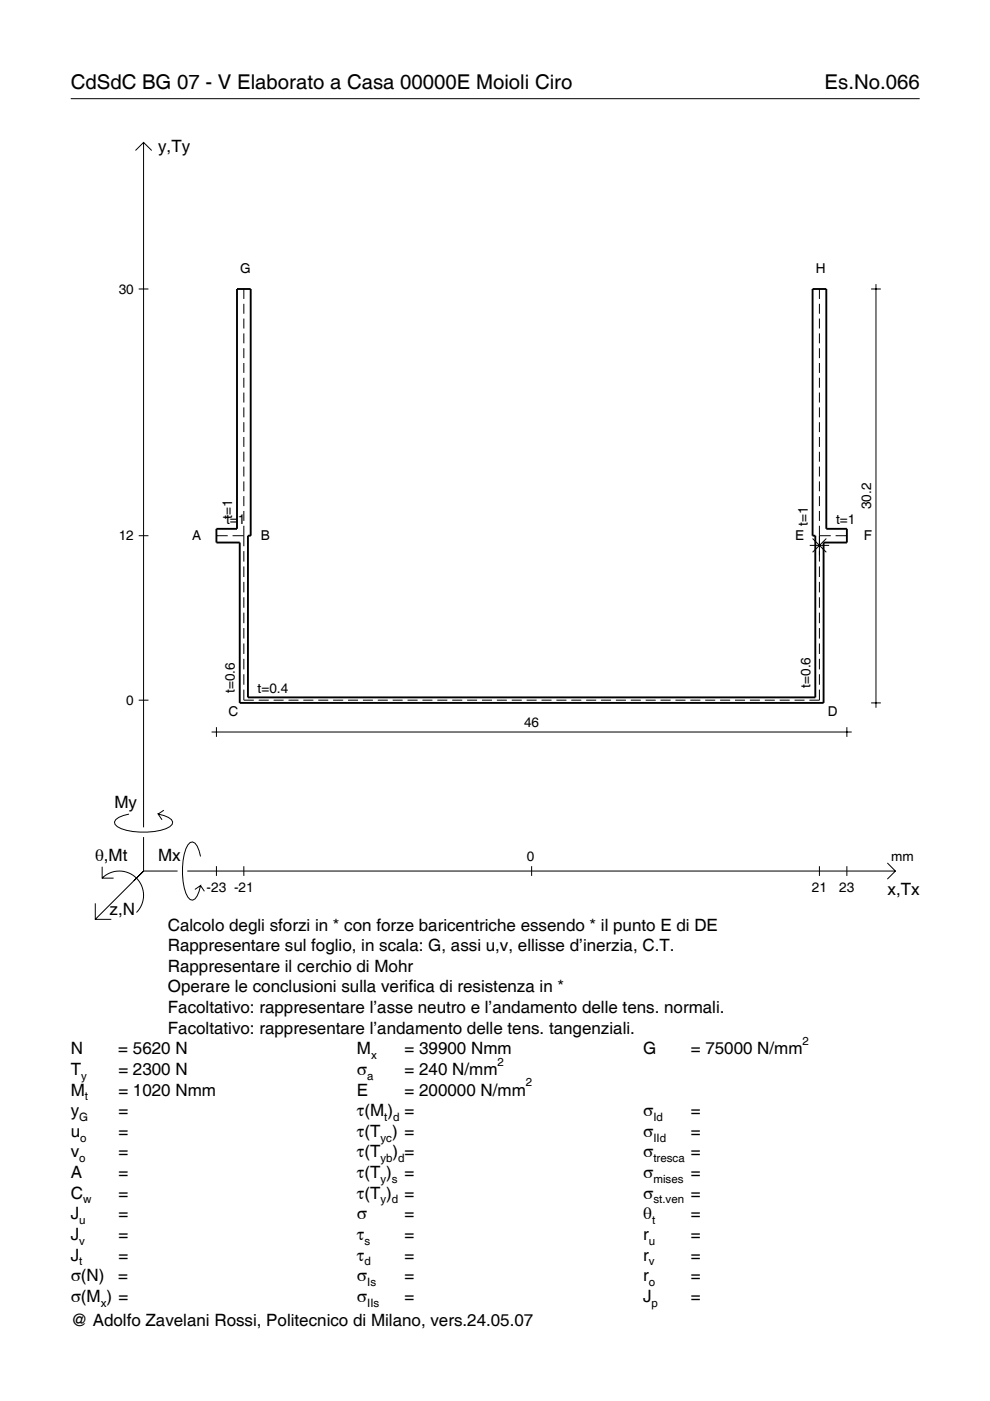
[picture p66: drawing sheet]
<svg xmlns="http://www.w3.org/2000/svg" width="210mm" height="297mm" viewBox="0 0 210 297" stroke-linecap="round" stroke-linejoin="round" font-family="sans-serif">
<defs><g id="words">
<g font-size="4.3">
<text x="15" y="18.9">CdSdC BG 07 - V Elaborato a Casa 00000E Moioli Ciro</text>
<text x="174.8" y="18.9">Es.No.066</text>
</g>
<g font-size="3.6">
<text x="33.5" y="32.3">y,Ty</text>
<text x="24.3" y="171.3">My</text>
<text x="20.1" y="182.6">θ,Mt</text>
<text x="33.5" y="182.6">Mx</text>
<text x="188.2" y="189.8">x,Tx</text>
<text x="23.2" y="193.9">z,N</text>
<text x="35.6" y="197.3">Calcolo degli sforzi in * con forze baricentriche essendo * il punto E di DE</text>
<text x="35.6" y="201.7">Rappresentare sul foglio, in scala: G, assi u,v, ellisse d’inerzia, C.T.</text>
<text x="35.6" y="206">Rappresentare il cerchio di Mohr</text>
<text x="35.6" y="210.4">Operare le conclusioni sulla verifica di resistenza in *</text>
<text x="35.6" y="214.8">Facoltativo: rappresentare l’asse neutro e l’andamento delle tens. normali.</text>
<text x="35.6" y="219.2">Facoltativo: rappresentare l’andamento delle tens. tangenziali.</text>
<text x="15" y="223.5">N</text>
<text x="15" y="227.9">T</text>
<text x="25.1" y="223.5">= 5620 N</text>
<text x="25.1" y="227.9">= 2300 N</text>
<text x="75.7" y="227.9">σ</text>
<text x="75.7" y="223.5">M</text>
<text x="85.8" y="223.5">= 39900 Nmm</text>
<text x="85.8" y="227.9">= 240 N/mm</text>
<text x="136.4" y="223.5">G</text>
<text x="146.5" y="223.5">= 75000 N/mm</text>
<text x="15" y="232.3">M</text>
<text x="25.1" y="232.3">= 1020 Nmm</text>
<text x="75.7" y="232.3">E</text>
<text x="85.8" y="232.3">= 200000 N/mm</text>
<text x="15" y="236.7">y</text>
<text x="25.1" y="236.7">=</text>
<text x="75.7" y="236.7">τ(M ) =</text>
<text x="136.4" y="236.7">σ</text>
<text x="146.5" y="236.7">=</text>
<text x="15" y="241">u</text>
<text x="15" y="245.4">v</text>
<text x="25.1" y="241">=</text>
<text x="25.1" y="245.4">=</text>
<text x="75.7" y="241">τ(T ) =</text>
<text x="75.7" y="245.4">τ(T</text>
<text x="83.3" y="245.4">) =</text>
<text x="136.4" y="241">σ</text>
<text x="136.4" y="245.4">σ</text>
<text x="146.5" y="241">=</text>
<text x="146.5" y="245.4">=</text>
<text x="15" y="249.8">A</text>
<text x="25.1" y="249.8">=</text>
<text x="75.7" y="249.8">τ(T )</text>
<text x="85.8" y="249.8">=</text>
<text x="136.4" y="249.8">σ</text>
<text x="146.5" y="249.8">=</text>
<text x="15" y="254.2">C</text>
<text x="25.1" y="254.2">=</text>
<text x="75.7" y="254.2">τ(T )</text>
<text x="85.8" y="254.2">=</text>
<text x="136.4" y="254.2">σ</text>
<text x="146.5" y="254.2">=</text>
<text x="15" y="258.5">J</text>
<text x="15" y="262.9">J</text>
<text x="25.1" y="258.5">=</text>
<text x="25.1" y="262.9">=</text>
<text x="75.7" y="258.5">σ</text>
<text x="75.7" y="262.9">τ</text>
<text x="85.8" y="258.5">=</text>
<text x="85.8" y="262.9">=</text>
<text x="136.4" y="258.5">θ</text>
<text x="136.4" y="262.9">r</text>
<text x="146.5" y="258.5">=</text>
<text x="146.5" y="262.9">=</text>
<text x="15" y="267.3">J</text>
<text x="25.1" y="267.3">=</text>
<text x="75.7" y="267.3">τ</text>
<text x="85.8" y="267.3">=</text>
<text x="136.4" y="267.3">r</text>
<text x="146.5" y="267.3">=</text>
<text x="15" y="271.7">σ(N)</text>
<text x="25.1" y="271.7">=</text>
<text x="75.7" y="271.7">σ</text>
<text x="85.8" y="271.7">=</text>
<text x="136.4" y="271.7">r</text>
<text x="146.5" y="271.7">=</text>
<text x="15" y="276">σ(M ) =</text>
<text x="15" y="281.2">@ Adolfo Zavelani Rossi, Politecnico di Milano, vers.24.05.07</text>
<text x="75.7" y="276">σ</text>
<text x="85.8" y="276">=</text>
<text x="136.4" y="276">J</text>
<text x="146.5" y="276">=</text>
</g>
<g font-size="2.9">
<text x="50.9" y="57.8">G</text>
<text x="173" y="57.8">H</text>
<text x="25.2" y="62.3">30</text>
<text x="184.7" y="108" transform="rotate(-90 184.7 108)">30.2</text>
<text x="47.9" y="111.1">t=1</text>
<text x="49.2" y="110.1" transform="rotate(-90 49.2 110.1)">t=1</text>
<text x="171.3" y="111.5" transform="rotate(-90 171.3 111.5)">t=1</text>
<text x="177.3" y="111.1">t=1</text>
<text x="25.2" y="114.6">12</text>
<text x="40.8" y="114.5">A</text>
<text x="55.3" y="114.5">B</text>
<text x="168.6" y="114.5">E</text>
<text x="183.2" y="114.5">F</text>
<text x="26.8" y="149.5">0</text>
<text x="49.8" y="147" transform="rotate(-90 49.8 147)">t=0.6</text>
<text x="54.6" y="146.8">t=0.4</text>
<text x="171.8" y="145.8" transform="rotate(-90 171.8 145.8)">t=0.6</text>
<text x="48.4" y="151.9">C</text>
<text x="111.1" y="154.2">46</text>
<text x="175.5" y="151.9">D</text>
<text x="111.7" y="182.6">0</text>
<text x="189" y="182.6">mm</text>
<text x="43.8" y="189.1">-23 -21</text>
<text x="172.1" y="189.1">21</text>
<text x="178" y="189.1">23</text>
</g>
<g font-size="2.4">
<text x="170.2" y="221.5">2</text>
<text x="78.7" y="224.5">x</text>
<text x="105.5" y="225.9">2</text>
<text x="17.2" y="228.9">y</text>
<text x="18" y="233.3">t</text>
<text x="77.9" y="228.9">a</text>
<text x="111.5" y="230.3">2</text>
<text x="16.8" y="237.7">G</text>
<text x="81.5" y="237.7">t d</text>
<text x="138.5" y="237.7">Id</text>
<text x="17" y="242">o</text>
<text x="80.7" y="242">yc</text>
<text x="138.5" y="242">IId</text>
<text x="16.8" y="246.4">o</text>
<text x="80.7" y="246.4">yb d</text>
<text x="80.7" y="250.8">y s</text>
<text x="138.5" y="246.4">tresca</text>
<text x="138.5" y="250.8">mises</text>
<text x="17.6" y="255.2">w</text>
<text x="80.7" y="255.2">y d</text>
<text x="138.5" y="255.2">st.ven</text>
<text x="16.8" y="259.5">u</text>
<text x="16.8" y="263.9">v</text>
<text x="77.3" y="263.9">s</text>
<text x="137.6" y="263.9">u</text>
<text x="138.2" y="259.5">t</text>
<text x="16.8" y="268.3">t</text>
<text x="77.3" y="268.3">d</text>
<text x="137.6" y="268.3">v</text>
<text x="77.9" y="272.7">Is</text>
<text x="137.6" y="272.7">o</text>
<text x="21.4" y="277">x</text>
<text x="77.9" y="277">IIs</text>
<text x="138.2" y="277">p</text>
</g>
</g></defs>
<g fill="none" stroke="#000" stroke-width=".21">
<path d="M15 20.9h180M28.7 31.9l1.7-1.7 1.8 1.7M30.4 30.2v145.2M29.4 61.3h2.1M51.7 61.3v2.1M51.7 64.4v2.1M51.7 67.5v2.2M51.7 70.7v2.1M51.7 73.8v2.1M51.7 77v2.1M173.7 61.3v2.1M173.7 64.4v2.1"/>
<path d="M173.7 67.5v2.2M173.7 70.7v2.1M173.7 73.8v2.1M173.7 77v2.1M184.7 61.3h2.1M185.7 60.2v89.9M51.7 80.1v2.1M51.7 83.2v2.1M51.7 86.4v2.1M51.7 89.5v2.1M51.7 92.6v2.2M51.7 95.8v2.1"/>
<path d="M51.7 98.9v2.1M173.7 80.1v2.1M173.7 83.2v2.1M173.7 86.4v2.1M173.7 89.5v2.1M173.7 92.6v2.2M173.7 95.8v2.1M173.7 98.9v2.1M29.4 113.6h2.1M45.9 113.6h2.4M49.3 113.6h2.4M51.7 102.1v2.1"/>
<path d="M51.7 105.2v2.1M51.7 108.3v2.1M51.7 111.5v4.3M51.7 116.8v2.3M171.7 115.6h4.1M172.3 114.2l2.9 2.9M173.7 113.6h2.4M173.7 102.1v2.1M173.7 105.2v2.1M173.7 108.3v2.1M173.7 111.5v7.6M175.2 114.2l-2.9 2.9"/>
<path d="M177.2 113.6h2.4M51.7 120.1v2.2M51.7 123.4v2.2M51.7 126.6v2.3M51.7 129.9v2.2M51.7 133.2v2.2M51.7 136.4v2.3M51.7 139.7v2.2M173.7 120.1v2.2M173.7 123.4v2.2M173.7 126.6v2.3M173.7 129.9v2.2"/>
<path d="M173.7 133.2v2.2M173.7 136.4v2.3M173.7 139.7v2.2M29.4 148.5h2.1M44.9 155.2h135.7M45.9 154.2v2M51.7 146.2v2.3h2.1M51.7 143v2.2M54.8 148.5h2.2M58 148.5h2.1M61.2 148.5h2.1M64.3 148.5h2.1"/>
<path d="M67.5 148.5h2.1M70.6 148.5h2.2M73.8 148.5h2.1M76.9 148.5h2.2M80.1 148.5h2.1M83.3 148.5h2.1M86.4 148.5h2.1M89.6 148.5h2.1M92.7 148.5h2.1M95.9 148.5h2.1M99 148.5h2.2M102.2 148.5h2.1"/>
<path d="M105.3 148.5h2.2M108.5 148.5h2.1M111.7 148.5h2.1M114.8 148.5h2.1M118 148.5h2.1M121.1 148.5h2.1M124.3 148.5h2.1M127.4 148.5h2.2M130.6 148.5h2.1M133.7 148.5h2.2M136.9 148.5h2.1M140.1 148.5h2.1"/>
<path d="M143.2 148.5h2.1M146.4 148.5h2.1M149.5 148.5h2.1M152.7 148.5h2.1M155.8 148.5h2.2M159 148.5h2.1M162.1 148.5h2.2M165.3 148.5h2.1M168.5 148.5h2.1M173.7 146.2v2.3h-2.1M173.7 143v2.2M179.6 154.2v2"/>
<path d="M184.7 149h2.1M27.3 172.6a3.6 3.6 0 0 0-3 1.7l.1 .5a5.7 5.7 0 0 0 3.8 1.5 13.3 13.3 0 0 0 7.8-1l.5-.5 .1-.5a3.6 3.6 0 0 0-3.1-1.7l.8 1.2M30.4 177.5v7.2M34.7 171.8l-1.2 .8M20.2 191.5v3.4h3.4M21.7 186.2a5.1 5.1 0 0 1 7.2 0 5.1 5.1 0 0 1 0 7.3M21.7 183.8v2.4h2.4M30.4 184.7l-10.2 10.2M30.4 184.7l-2 2M30.4 184.7h7.2M39.7 184.7h150.1M42.5 181.6a3.6 3.6 0 0 0-1.7-3.1l-.5 .1a5.7 5.7 0 0 0-1.5 3.8 13.3 13.3 0 0 0 1 7.8l.5 .5 .5 .2a3.6 3.6 0 0 0 1.7-3.1l-1.2 .8"/>
<path d="M42.5 187.8l.8 1.2M45.9 183.7v2M51.7 183.7v2M112.7 183.7v2M173.7 183.7v2M179.6 183.7v2M188.1 183l1.7 1.7-1.7 1.7"/>
</g>
<path d="M50.2 61.3h2.9v52.3h-.5v34.3h120.3v-34.3h-.6v-52.3h2.9v50.8h4.4v2.9h-5v34h-123.8v-34h-4.9v-2.9h4.3z" fill="none" stroke="#000" stroke-width=".4"/>
<use href="#words"/>
</svg>
